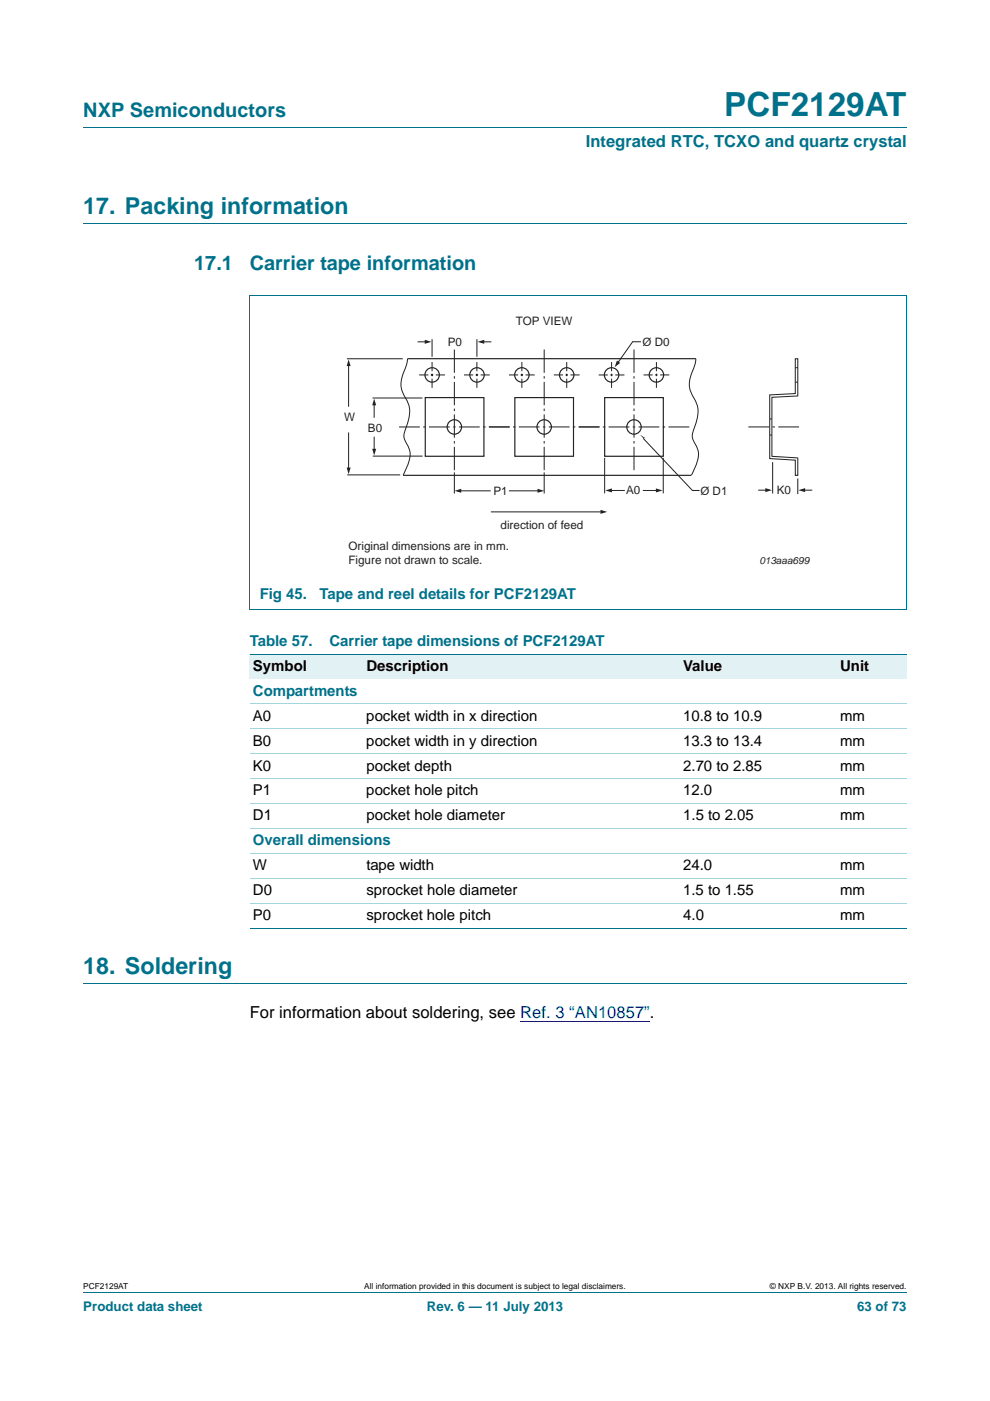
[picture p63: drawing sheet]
<svg xmlns="http://www.w3.org/2000/svg" width="210mm" height="297mm" viewBox="0 0 210 297" stroke-linecap="round" stroke-linejoin="round" font-family="sans-serif">
<defs><g id="words">
<text font-size="7" fill="#00718a" x="153.6" y="24.6">PCF2129AT</text>
<g font-size="4.9" fill="#00718a">
<text x="17.7" y="45.4">17. Packing information</text>
<text x="17.7" y="206.5">18. Soldering</text>
</g>
<g font-size="4.2" fill="#00718a">
<text x="17.7" y="24.9">NXP Semiconductors</text>
<text x="41.2" y="57.3">17.1</text>
<text x="53" y="57.3">Carrier tape information</text>
</g>
<text font-size="3.5" fill="#00718a" x="124.2" y="31.1">Integrated RTC, TCXO and quartz crystal</text>
<text font-size="3.5" x="53" y="215.8">For information about soldering, see Ref. 3 “AN10857”.</text>
<g font-size="3.2" fill="#00718a">
<text x="55.1" y="127">Fig 45.</text>
<text x="67.8" y="127">Tape and reel details for PCF2129AT</text>
<text x="53" y="136.9">Table 57.</text>
<text x="69.9" y="136.9">Carrier tape dimensions of PCF2129AT</text>
<text x="53.7" y="147.5">Compartments</text>
<text x="53.7" y="179.2">Overall dimensions</text>
</g>
<g font-size="3.2">
<text x="53.7" y="142.2">Symbol</text>
<text x="77.7" y="142.2">Description</text>
<text x="144.9" y="142.2">Value</text>
<text x="178.2" y="142.2">Unit</text>
<text x="53.7" y="152.8">A0</text>
<text x="77.7" y="152.8">pocket width in x direction</text>
<text x="144.9" y="152.8">10.8 to 10.9</text>
<text x="178.2" y="152.8">mm</text>
<text x="53.7" y="158.1">B0</text>
<text x="77.7" y="158.1">pocket width in y direction</text>
<text x="144.9" y="158.1">13.3 to 13.4</text>
<text x="178.2" y="158.1">mm</text>
<text x="53.7" y="163.4">K0</text>
<text x="77.7" y="163.4">pocket depth</text>
<text x="144.9" y="163.4">2.70 to 2.85</text>
<text x="178.2" y="163.4">mm</text>
<text x="53.7" y="168.7">P1</text>
<text x="53.7" y="174">D1</text>
<text x="77.7" y="168.7">pocket hole pitch</text>
<text x="77.7" y="174">pocket hole diameter</text>
<text x="144.9" y="174">1.5 to 2.05</text>
<text x="144.9" y="168.7">12.0</text>
<text x="178.2" y="174">mm</text>
<text x="178.2" y="168.7">mm</text>
<text x="53.7" y="184.5">W</text>
<text x="77.7" y="184.5">tape width</text>
<text x="144.9" y="184.5">24.0</text>
<text x="178.2" y="184.5">mm</text>
<text x="53.7" y="189.8">D0</text>
<text x="77.7" y="189.8">sprocket hole diameter</text>
<text x="144.9" y="189.8">1.5 to 1.55</text>
<text x="178.2" y="189.8">mm</text>
<text x="53.7" y="195.1">P0</text>
<text x="77.7" y="195.1">sprocket hole pitch</text>
<text x="144.9" y="195.1">4.0</text>
<text x="178.2" y="195.1">mm</text>
</g>
<g font-size="2.8" fill="#00718a">
<text x="17.7" y="277.9">Product data sheet</text>
<text x="90.5" y="277.9">Rev. 6 — 11 July 2013</text>
<text x="181.8" y="277.9">63 of 73</text>
</g>
<g font-size="2.5" fill="#231f20">
<text x="109.4" y="69">TOP VIEW</text>
<text x="95" y="73.3">P0</text>
<text x="136.3" y="73.3">Ø D0</text>
<text x="73" y="89.3">W</text>
<text x="78" y="91.5">B0</text>
<text x="104.6" y="104.9">P1</text>
<text x="132.8" y="104.8">A0</text>
<text x="148.5" y="104.9">Ø D1</text>
<text x="164.8" y="104.7">K0</text>
<text x="106.2" y="112.2">direction of feed</text>
<text x="73.9" y="116.6">Original dimensions are in mm.</text>
<text x="73.9" y="119.5">Figure not drawn to scale.</text>
</g>
<text font-size="2.1" fill="#231f20" x="161.1" y="119.6">013aaa699</text>
<g font-size="1.8">
<text x="17.7" y="273.3">PCF2129AT</text>
<text x="77.3" y="273.3">All information provided in this document is subject to legal disclaimers.</text>
<text x="163.3" y="273.3">© NXP B.V. 2013. All rights reserved.</text>
</g>
</g></defs>
<path d="M17.7 27h174.6M17.7 47.4h174.6M17.7 208.5h174.6M17.7 273.9h174.6" fill="none" stroke="#00718a" stroke-width=".21"/>
<path d="M110.4 216.5h26.2" fill="none" stroke="#00f" stroke-width=".21"/>
<path d="M136.6 216.4h1.2v.2h-1.2z" fill="#00f"/>
<g fill="#e2f1f4">
<path d="M53 138.7h24v5.3h-24z"/>
<path d="M77 138.7h67.2v5.3h-67.2z"/>
<path d="M144.2 138.7h33.3v5.3h-33.3z"/>
<path d="M177.5 138.7h14.8v5.3h-14.8z"/>
</g>
<path d="M52.9 62.6h139.4M53 62.7v66.4M192.3 62.7v66.4h-139.4M53 138.7h139.3M53 196.9h139.3" fill="none" stroke="#00718a" stroke-width=".21"/>
<path d="M53 149.2h139.3M53 154.5h139.3M53 159.8h139.3M53 165.1h139.3M53 170.4h139.3M53 175.7h139.3M53 181h139.3M53 186.3h139.3M53 191.6h139.3" fill="none" stroke="#a5d5dc" stroke-width=".21"/>
<path d="M86.4 76.1l-.4 2a6 6 0 0 0 .4 6.9 7.2 7.2 0 0 1-.4 5.9 3.1 3.1 0 0 0 .5 3.6 4.4 4.4 0 0 1-.1 4.3l-.9 1.9M147.6 76.1l-.5 2a6 6 0 0 0 .4 6.9 7.2 7.2 0 0 1-.3 5.9 3.1 3.1 0 0 0 .4 3.6 4.4 4.4 0 0 1 0 4.3l-.9 1.9M168.7 78h.5M168.7 81h.5M169.2 84l-5.5 .2v12.6l5.5 .3v3.7h-.5v-3.2l-5.4-.4v-13.5l5.4-.3v-7.3h.5v7.9M104.2 108.5h23.5" fill="none" stroke="#231f20" stroke-width=".21"/>
<g fill="none" stroke="#231f20" stroke-width=".25">
<path d="M86.4 76h61.2M90.2 84.3h12.4v12.4h-12.4zM128.2 84.3h12.5v12.4h-12.5zM85.5 100.8h61.1"/>
<circle cx="91.7" cy="79.5" r="1.53"/>
<circle cx="101.2" cy="79.5" r="1.53"/>
<circle cx="110.7" cy="79.5" r="1.53"/>
<circle cx="120.2" cy="79.5" r="1.53"/>
<circle cx="129.7" cy="79.5" r="1.53"/>
<circle cx="139.2" cy="79.5" r="1.53"/>
</g>
<path d="M127.4 108.1l1.4 .4-1.4 .4z" fill="#231f20"/>
<path d="M88.7 72.5h1.7M163.3 88.8h.4M163.3 92.2h.4" fill="none" stroke="#231f20" stroke-width=".21"/>
<path d="M109.2 84.3h12.4v12.4h-12.4z" fill="none" stroke="#231f20" stroke-width=".25"/>
<path d="M84.6 90.5h23.5M103.7 90.5h23.5M122.7 90.5h23.5M158.7 90.5h11.1" fill="none" stroke="#231f20" stroke-width=".21" stroke-dasharray="4.4 .7 .5 .7" stroke-linecap="butt"/>
<path d="M96.4 99.7v-25.9M115.4 99.7v-25.9" fill="none" stroke="#231f20" stroke-width=".21" stroke-dasharray="4.9 .7 .5 .7" stroke-linecap="butt"/>
<path d="M90.1 72l1.4 .5-1.4 .4z" fill="#231f20"/>
<path d="M136.5 104h2.9" fill="none" stroke="#231f20" stroke-width=".21"/>
<path d="M139.1 103.6l1.4 .4-1.4 .4z" fill="#231f20"/>
<path d="M129.5 104h2.9" fill="none" stroke="#231f20" stroke-width=".21"/>
<path d="M128.4 104l1.4-.4v.8z" fill="#231f20"/>
<path d="M102.4 72.5h1.7" fill="none" stroke="#231f20" stroke-width=".21"/>
<path d="M101.3 72.5l1.4-.5v.9z" fill="#231f20"/>
<path d="M91.6 71.9v3.8M101.2 71.9v3.8M128.2 97.1v7.5M140.7 97.1v7.5M108.1 104.1h6.2" fill="none" stroke="#231f20" stroke-width=".21"/>
<path d="M88.9 79.5h5.5M91.6 76.8v5.4M98.4 79.5h5.5M101.2 76.8v5.4M108 79.5h5.4M110.7 76.8v5.4M117.5 79.5h5.4M120.2 76.8v5.4M127 79.5h5.4M129.7 76.8v5.4M136.5 79.5h5.5M139.2 76.8v5.4" fill="none" stroke="#231f20" stroke-width=".21" stroke-dasharray="1.9 .5 .5 .5" stroke-linecap="butt"/>
<path d="M134.5 99.7v-25.9" fill="none" stroke="#231f20" stroke-width=".21" stroke-dasharray="4.9 .7 .5 .7" stroke-linecap="butt"/>
<path d="M114 103.6l1.4 .5-1.4 .4z" fill="#231f20"/>
<path d="M97.5 104.1h6.5" fill="none" stroke="#231f20" stroke-width=".21"/>
<path d="M96.4 104.1l1.4-.5v.9z" fill="#231f20"/>
<path d="M73.6 76.1h11.8M73.9 91.8v7.6M79 84.4h10.6M79.1 96.7h10.5M73.6 100.7h11.3M96.4 100.2v4.4M115.4 100.2v4.4" fill="none" stroke="#231f20" stroke-width=".21"/>
<path d="M73.5 99.1h.9l-.5 1.4z" fill="#231f20"/>
<path d="M79.4 92.7v2.7" fill="none" stroke="#231f20" stroke-width=".21"/>
<path d="M78.9 95.2h.9l-.4 1.4z" fill="#231f20"/>
<path d="M79.4 85.7v2.8" fill="none" stroke="#231f20" stroke-width=".21"/>
<path d="M79.4 84.5l.4 1.4h-.9z" fill="#231f20"/>
<path d="M73.9 77.3v8.8" fill="none" stroke="#231f20" stroke-width=".21"/>
<path d="M73.9 76.2l.5 1.4h-.9z" fill="#231f20"/>
<path d="M163.9 98v6.6M160.9 103.9h1.7M169.2 101.5v3.2" fill="none" stroke="#231f20" stroke-width=".21"/>
<path d="M162.3 103.5l1.4 .4-1.4 .4z" fill="#231f20"/>
<path d="M170.5 103.9h1.7" fill="none" stroke="#231f20" stroke-width=".21"/>
<path d="M169.4 103.9l1.4-.4v.8z" fill="#231f20"/>
<g fill="none" stroke="#231f20" stroke-width=".25">
<circle cx="115.4" cy="90.5" r="1.53"/>
<circle cx="134.5" cy="90.5" r="1.53"/>
</g>
<path d="M134.2 72.5l-3.2 4.4" fill="none" stroke="#231f20" stroke-width=".21"/>
<g fill="#231f20">
<path d="M130.9 76.5l.6 .4-1.1 .9z"/>
<path d="M135.7 92.2l1.3 .7-.6-.1z"/>
</g>
<path d="M134.2 72.5h1.8M136.5 93l10.4 11h1.4" fill="none" stroke="#231f20" stroke-width=".21"/>
<circle cx="96.4" cy="90.5" r="1.53" fill="none" stroke="#231f20" stroke-width=".25"/>
<use href="#words"/>
</svg>
